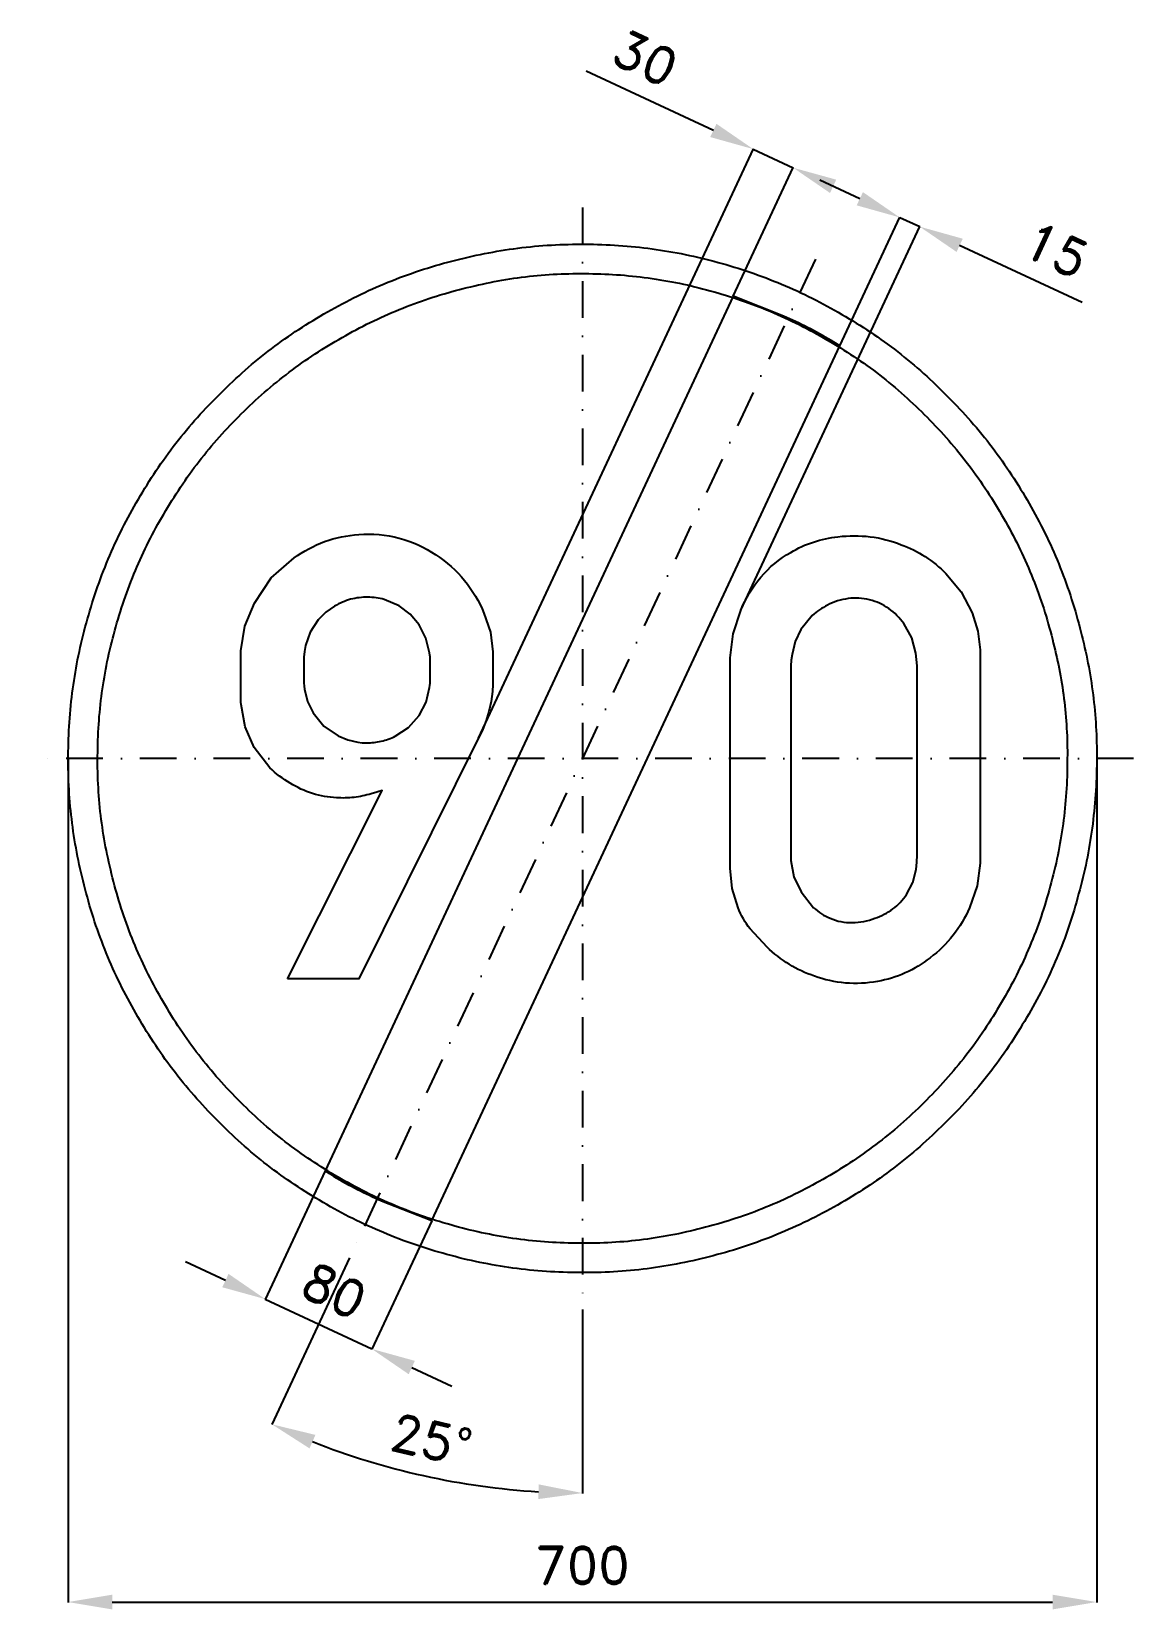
# Model space of a CAD drawing. Header units: millimetres. Extents: x -375 to 375, y -579 to 495.
import ezdxf

# ---------------------------------------------------------------- set-up
doc = ezdxf.new("R2010")
doc.units = ezdxf.units.MM
doc.header["$LTSCALE"] = 5
doc.linetypes.add('ČERCHOVANÁX2', pattern=[2, 1, -0.5, 0, -0.5])
doc.layers.add('Kóty', color=2, linetype='Continuous')
doc.layers.add('Značka', color=7, linetype='Continuous')
doc.styles.get("Standard").update_dxf_attribs({"font": 'romand.shx', "height": 25})
doc.dimstyles.get("Standard").update_dxf_attribs({"dimtxt": 25, "dimasz": 30, "dimexe": 0.18, "dimexo": 0.0625, "dimgap": 12.5, "dimtad": 1, "dimdec": 0, "dimzin": 0, "dimdsep": 46, "dimtxsty": 'Standard', "dimcen": 0.09, "dimadec": 0, "dimazin": 0, "dimtfac": 1, "dimtdec": 0, "dimtofl": 0, "dimtmove": 0, "dimatfit": 3, "dimfxl": 1, "dimtolj": 1, "dimtzin": 0, "dimarcsym": 0})

# ---------------------------------------------------------------- blocks, each defined once
blk = doc.blocks.new('*D2')
at = {"layer": 'Defpoints', "color": 0, "transparency": 16777216}
for p in [(-175.1, -280.8), (-102.6, -314.6), (-143.4, -402)]:
    blk.add_point(p, dxfattribs=at)
at = {"layer": 'Kóty', "color": 0, "lineweight": -2, "transparency": 16777216}
for p, q in [((-175.1, -280.8), (-215.9, -368.3)), ((-102.6, -314.7), (-143.4, -402.1)), ((-243, -355.4), (-270.2, -342.8)), ((-116.2, -414.6), (-89, -427.3))]:
    blk.add_line(p, q, dxfattribs=at)
at = {"layer": 'Kóty', "color": 0, "transparency": 16777216}
for points in [[(-240.9, -350.9), (-245.2, -360), (-215.9, -368.1)], [(-114.1, -410.1), (-118.3, -419.2), (-143.4, -402)]]:
    blk.add_solid(points, dxfattribs=at)
at = {"layer": 'Kóty', "color": 0, "transparency": 16777216, "insert": (-169, -362.4), "char_height": 25, "attachment_point": 5, "rotation": 334.988}
blk.add_mtext('\\A1;80', dxfattribs=at)
blk = doc.blocks.new('*D3')
at = {"layer": 'Defpoints', "color": 0, "transparency": 16777216}
for p in [(0, 375), (158.5, 339.9), (-158.5, -339.9), (0, -375), (-143.4, -479.1)]:
    blk.add_point(p, dxfattribs=at)
at = {"layer": 'Kóty', "color": 0, "lineweight": -2, "transparency": 16777216}
for p, q in [((-158.5, -339.9), (-211.4, -453.4)), ((0, -375.1), (0, -500.3))]:
    blk.add_line(p, q, dxfattribs=at)
blk.add_arc((0, 0), 500.1, 248.4375, 266.5625, dxfattribs=at)
at = {"layer": 'Kóty', "color": 0, "transparency": 16777216}
for points in [[(-185.8, -469.7), (-181.8, -460.5), (-211.4, -453.3)], [(-29.8, -494.2), (-30.1, -504.2), (0, -500.1)]]:
    blk.add_solid(points, dxfattribs=at)
at = {"layer": 'Kóty', "color": 0, "transparency": 16777216, "insert": (-102.8, -463.9), "char_height": 25, "attachment_point": 5, "rotation": 347.5}
blk.add_mtext('\\A1;25°', dxfattribs=at)
blk = doc.blocks.new('*D4')
at = {"layer": 'Defpoints', "color": 0, "transparency": 16777216}
for p in [(-350.1, 0), (350, 0), (350, -574.3)]:
    blk.add_point(p, dxfattribs=at)
at = {"layer": 'Kóty', "color": 0, "lineweight": -2, "transparency": 16777216}
for p, q in [((-350.1, -0.1), (-350.1, -574.5)), ((350, -0.1), (350, -574.5)), ((-320.1, -574.3), (320, -574.3))]:
    blk.add_line(p, q, dxfattribs=at)
at = {"layer": 'Kóty', "color": 0, "transparency": 16777216}
for points in [[(-320.1, -569.3), (-320.1, -579.3), (-350.1, -574.3)], [(320, -569.3), (320, -579.3), (350, -574.3)]]:
    blk.add_solid(points, dxfattribs=at)
at = {"layer": 'Kóty', "color": 0, "transparency": 16777216, "insert": (0, -549.3), "char_height": 25, "attachment_point": 5}
blk.add_mtext('\\A1;700', dxfattribs=at)

msp = doc.modelspace()

# ---------------------------------------------------------------- linework, layer by layer
at = {"layer": 'Kóty'}
for p, q in [((89.1, 427.5), (2.5, 467.9)), ((-70.8, 13.9), (116.3, 415)), ((102.6, 314.6), (143.5, 402.3)), ((102.6, 314.6), (143.5, 402.3)), ((188.7, 381), (161.6, 393.7)), ((175.1, 280.8), (216, 368.5)), ((107.8, 100.9), (229.6, 362.1)), ((256.7, 349.3), (340, 310.5))]:
    msp.add_line(p, q, dxfattribs=at)
for points in [[(116.2, 414.8), (143.4, 402.1)], [(215.9, 368.3), (229.5, 362)], [(-215.9, -368.1), (-143.4, -402)]]:
    msp.add_lwpolyline(points, dxfattribs=at)
for points in [[(91.2, 432), (86.9, 423), (116.2, 414.8)], [(172.7, 394), (168.5, 384.9), (143.4, 402.1)], [(190.9, 385.5), (186.6, 376.5), (215.9, 368.3)], [(258.8, 353.8), (254.6, 344.8), (229.5, 362)]]:
    msp.add_solid(points, dxfattribs=at)
at = {"layer": 'Značka', "color": 6, "linetype": 'ČERCHOVANÁX2', "lineweight": 25, "ltscale": 5}
for p, q in [((0, 375), (0, -375)), ((158.5, 339.9), (-158.5, -339.9)), ((375, 0), (-375, 0))]:
    msp.add_line(p, q, dxfattribs=at)
at = {"layer": 'Značka', "color": 5}
for points in [[(350, 0), (350, -2.3), (350, -4.6, -0.032166), (346.5, -50.2, -0.035727), (336.9, -95, -0.036668), (321.8, -138.3, -0.034749), (300.8, -179, -0.034042), (275, -216.8, -0.034442), (244.2, -250.7, -0.034555), (209.5, -280.6, -0.034426), (171, -305.4, -0.034386), (129.7, -325.2, -0.034417), (86.2, -339.2, -0.034423), (41.2, -347.7, -0.034416), (-4.6, -350, -0.034417), (-50.2, -346.5, -0.034417), (-95, -336.9, -0.034422), (-138.2, -321.7, -0.034426), (-179, -300.8, -0.03442), (-216.8, -275, -0.034413), (-250.7, -244.2, -0.034403), (-280.6, -209.5, -0.034421), (-305.4, -171, -0.034408), (-325.2, -129.8, -0.034417), (-339.2, -86.2, -0.034422), (-347.7, -41.2, -0.034424), (-350, 4.6, -0.034419), (-346.5, 50.2, -0.034407), (-336.9, 95, -0.034408), (-321.7, 138.2, -0.034422), (-300.8, 179, -0.034412), (-275, 216.8, -0.034416), (-244.2, 250.7, -0.034411), (-209.5, 280.6, -0.03441), (-171, 305.4, -0.034413), (-129.8, 325.2, -0.034413), (-86.2, 339.2, -0.034418), (-41.2, 347.7, -0.034415), (4.6, 350, -0.034418), (50.2, 346.5, -0.034418), (95, 336.9, -0.034414), (138.2, 321.7, -0.034412), (179, 300.8, -0.034421), (216.8, 275, -0.034399), (250.7, 244.2, -0.034428), (280.6, 209.5, -0.034495), (305.4, 171, -0.034408), (325.2, 129.8, -0.034092), (339.2, 86.2, -0.032807), (347.5, 43.4, -0.034276), (350, 0)], [(330, 0), (330, -2.2), (330, -4.3, -0.032168), (326.7, -47.3, -0.035741), (317.6, -89.6, -0.03666), (303.4, -130.4, -0.034769), (283.6, -168.7, -0.034042), (259.3, -204.4, -0.034451), (230.3, -236.4, -0.034559), (197.5, -264.5, -0.034429), (161.2, -287.9, -0.034392), (122.3, -306.6, -0.034413), (81.2, -319.8, -0.034423), (38.8, -327.9, -0.034417), (-4.3, -330, -0.034415), (-47.4, -326.7, -0.034418), (-89.6, -317.6, -0.034421), (-130.3, -303.3, -0.034415), (-168.7, -283.6, -0.034423), (-204.4, -259.3, -0.034424), (-236.4, -230.3, -0.034421), (-264.5, -197.5, -0.034409), (-287.9, -161.2, -0.034412), (-306.6, -122.3, -0.034389), (-319.8, -81.2, -0.034393), (-327.9, -38.8, -0.034449), (-330, 4.3, -0.03444), (-326.7, 47.4, -0.03441), (-317.6, 89.6, -0.034427), (-303.3, 130.3, -0.034404), (-283.6, 168.7, -0.034412), (-259.3, 204.4, -0.034409), (-230.3, 236.4, -0.034409), (-197.5, 264.5, -0.034411), (-161.2, 287.9, -0.034421), (-122.3, 306.6, -0.034411), (-81.2, 319.8, -0.034423), (-38.8, 327.9, -0.034418), (4.3, 330, -0.034417), (47.4, 326.7, -0.034418), (89.6, 317.6, -0.034411), (130.3, 303.3, -0.03442), (168.7, 283.6, -0.034412), (204.4, 259.3, -0.034393), (236.4, 230.3, -0.034412), (264.5, 197.5, -0.03449), (287.9, 161.2, -0.034432), (306.6, 122.3, -0.034062), (319.8, 81.2, -0.032789), (327.7, 40.9, -0.034256), (330, 0)], [(175.1, 280.8), (172.2, 282.6), (169.2, 284.5, 0.036005), (136.7, 301.1), (102.6, 314.6), (-175.1, -280.8), (-172.2, -282.6), (-169.2, -284.5, 0.036004), (-136.7, -301.1), (-102.6, -314.6), (175.1, 280.8)], [(-200.7, -150), (-136.3, -21.8), (-140.1, -23), (-143.8, -24.1, -0.039109), (-155.5, -26.5, -0.045941), (-167.4, -26.8, -0.066132), (-183.8, -23.9, -0.062057), (-199, -16.8, -0.064447), (-212.8, -6.3), (-223.4, 7.5), (-229.7, 21.5), (-232.4, 36.6), (-232.5, 38.2), (-232.6, 39.9), (-232.6, 68.9), (-232.5, 71), (-232.5, 73.2), (-229.8, 90), (-223.3, 105.8), (-211.8, 122.9), (-196.3, 136.5, -0.069323), (-175.5, 147.6, -0.074485), (-152.3, 152.4, -0.086601), (-124.9, 150, -0.085319), (-99.8, 138.5, -0.080095), (-80.3, 121.2, -0.076184), (-67.1, 98.8), (-62.7, 85.9), (-61, 72.5), (-61, 70.7), (-61, 68.8), (-61, 48.8), (-61.2, 47.2), (-61.3, 45.5), (-62.2, 38.7), (-63.7, 32), (-65.5, 25.9), (-67.9, 19.9), (-68.8, 17.9), (-69.8, 15.8), (-152.3, -150), (-200.7, -150)], [(100.5, 63.1), (100.5, 65.8), (100.5, 68.5), (102.5, 84.9), (107.7, 100.8, -0.079553), (121.4, 123.4, -0.089072), (141.7, 140.2, -0.059791), (157.2, 147.3, -0.052014), (173.9, 150.9, -0.062019), (195.8, 150.9, -0.064501), (216.9, 145.5, -0.055456), (233.2, 137.4, -0.055482), (247.4, 125.8), (257.8, 113.3), (265.3, 99), (269.1, 86.6), (270.7, 73.9), (270.7, 69.4), (270.7, 64.9), (270.7, -65.8), (270.7, -68.5), (270.7, -71.2), (268.6, -86.7), (263.5, -101.7, -0.066784), (252.3, -120.4, -0.065885), (236.6, -135.7, -0.061112), (219.7, -146, -0.064149), (200.8, -151.8, -0.069663), (179.1, -152.9, -0.067454), (157.8, -148.2, -0.056823), (140.7, -140.1, -0.049595), (125.6, -128.5), (114.1, -116.1, -0.065935), (105.9, -101.7), (101.9, -88.5), (100.5, -74.8), (100.4, -70.3), (100.5, -65.8), (100.5, 63.1)], [(-103.8, 51.2), (-103.8, 69.1), (-104, 70.4), (-104.2, 71.8), (-106.6, 81.8), (-111.2, 91), (-117.2, 98.2), (-124.8, 103.8), (-135, 108.2, 0.069367), (-146.1, 109.7, 0.072192), (-157.8, 108.3, 0.06873), (-168.7, 103.7), (-174.8, 99.5), (-180, 94.3), (-185.4, 86), (-188.5, 76.8), (-189.2, 72.8), (-189.6, 68.9), (-189.7, 51.5), (-189.5, 49.3), (-189.2, 47.2), (-187.2, 38.8), (-183.4, 31), (-176, 21.9), (-166.3, 15.3), (-159.7, 12.6), (-152.9, 11.1), (-149.9, 10.7), (-146.8, 10.6, 0.057614), (-137, 11.7, 0.060785), (-127.6, 15.1), (-118.4, 21.1), (-111.2, 29.3), (-106.5, 38.4), (-104.2, 48.3), (-104, 49.7), (-103.8, 51.2)], [(141.7, 63.1), (141.7, -65.8), (141.7, -67.6), (141.7, -69.4), (143.8, -80.5), (148.8, -90.9), (157.3, -101.6, 0.094573), (168.6, -108.8, 0.108396), (183.6, -111.8, 0.087548), (199, -108.8, 0.078162), (211.2, -102.5, 0.088114), (220.5, -92.7), (224.9, -84.5), (227.1, -75.6), (227.6, -70.7), (227.7, -65.8), (227.7, 63.1), (227.4, 67.4), (226.9, 71.6), (224.1, 82.1), (218.7, 91.8, 0.088132), (208.5, 102, 0.097891), (195.4, 107.9, 0.099845), (180.8, 108.8, 0.088298), (166.8, 104.3, 0.074135), (156.4, 97.3), (148.7, 87.7), (144.8, 79.5), (142.6, 70.8), (142.1, 67), (141.7, 63.1)]]:
    msp.add_lwpolyline(points, format="xyb", dxfattribs=at)

# ---------------------------------------------------------------- texts
at = {"layer": 'Kóty', "char_height": 25, "attachment_point": 5}
for s, insert, rotation in [('\\A1;30', (42.8, 476.7), 334.9944), ('\\A1;15', (322.5, 346.2), 334.9943)]:
    msp.add_mtext(s, dxfattribs=dict(at, insert=insert, rotation=rotation))

# ---------------------------------------------------------------- dimensions: what is measured, and where the dimension line sits
at = {"layer": 'Kóty'}
dim = msp.add_angular_dim_2l(base=(-143.4, -479.1), line1=((158.5, 339.9), (-158.5, -339.9)), line2=((0, 375), (0, -375)), dimstyle='Standard', dxfattribs=at)
dim.commit()
dim.dimension.update_dxf_attribs({"geometry": '*D3', "text_midpoint": (-102.8, -463.9)})
dim = msp.add_linear_dim(base=(350, -574.3), p1=(-350.1, 0), p2=(350, 0), dimstyle='Standard', dxfattribs=at)
dim.commit()
dim.dimension.update_dxf_attribs({"geometry": '*D4', "text_midpoint": (0, -549.3)})
dim = msp.add_aligned_dim(p1=(-175.1, -280.8), p2=(-102.6, -314.6), distance=-96.4, dimstyle='Standard', dxfattribs=at)
dim.commit()
dim.dimension.update_dxf_attribs({"geometry": '*D2', "text_midpoint": (-169, -362.4)})

doc.saveas('drawing.dxf')
